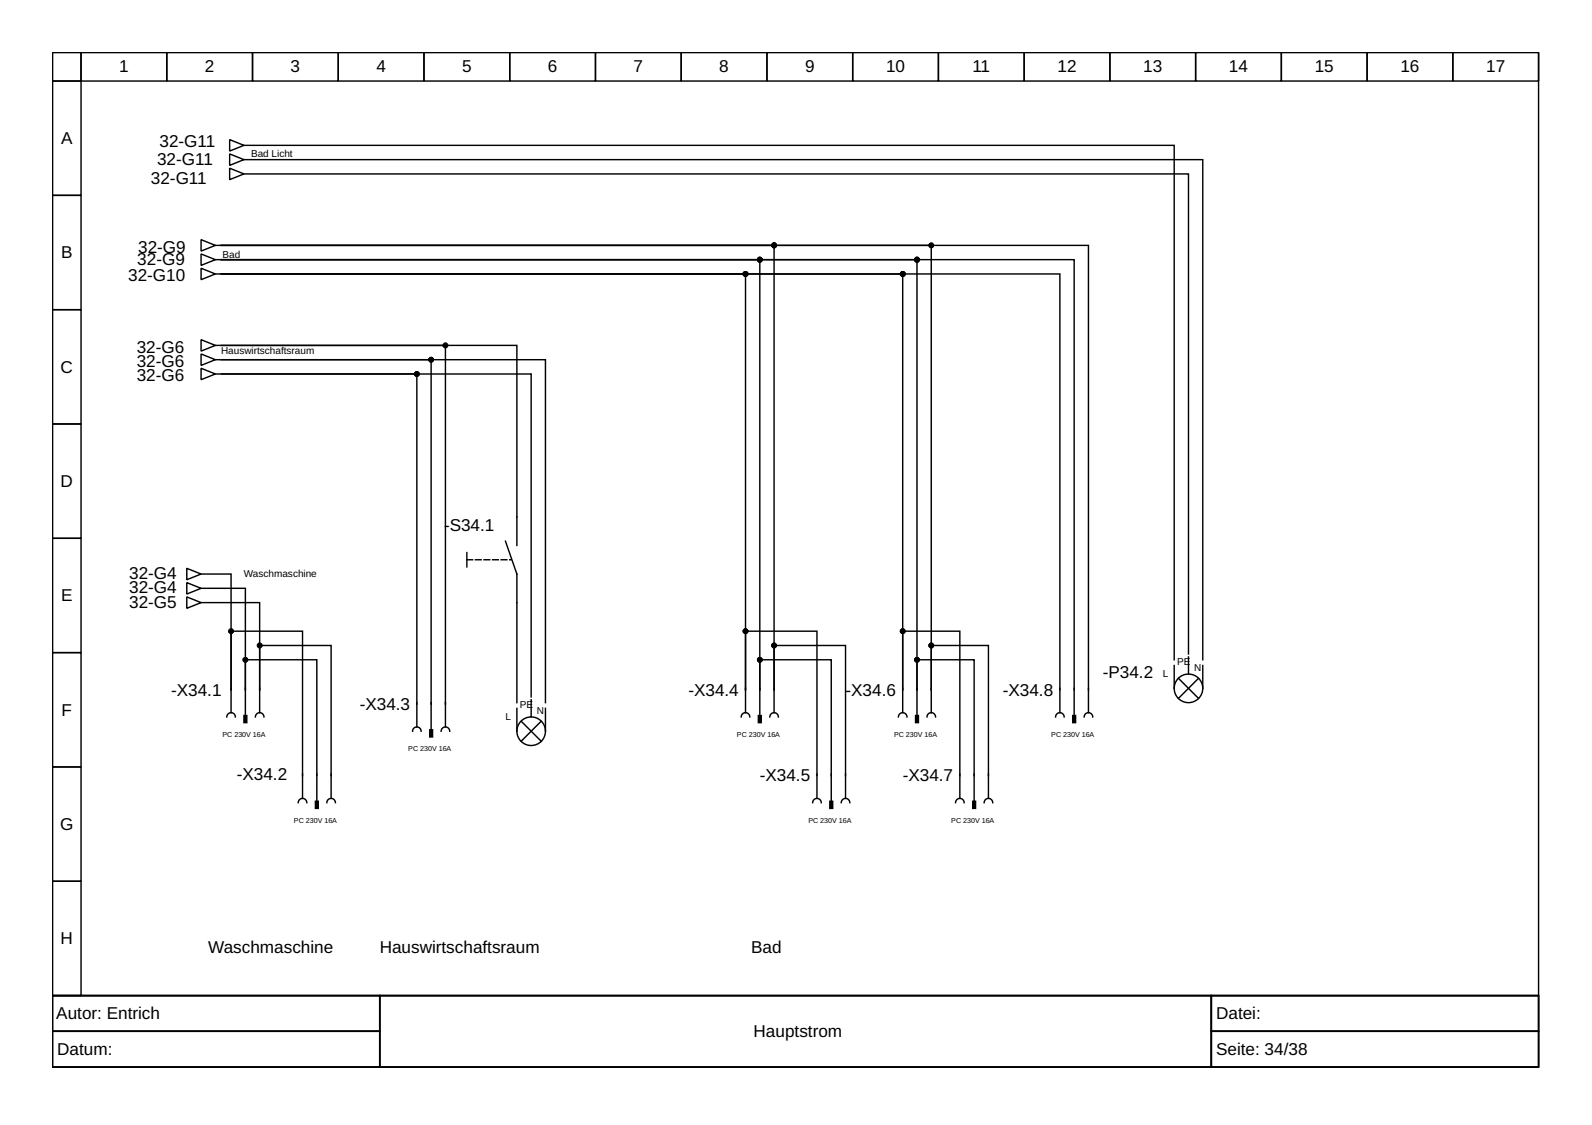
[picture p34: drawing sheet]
<svg xmlns="http://www.w3.org/2000/svg" width="297mm" height="210mm" viewBox="0 0 297 210" stroke-linecap="round" stroke-linejoin="round" font-family="sans-serif">
<defs><g id="words">
<g font-size="3.2">
<text x="22.2" y="13.5">1</text>
<text x="38.2" y="13.5">2</text>
<text x="54.2" y="13.5">3</text>
<text x="70.2" y="13.5">4</text>
<text x="86.2" y="13.5">5</text>
<text x="102.2" y="13.5">6</text>
<text x="118.2" y="13.5">7</text>
<text x="134.2" y="13.5">8</text>
<text x="150.2" y="13.5">9</text>
<text x="165.3" y="13.5">10</text>
<text x="181.4" y="13.5">11</text>
<text x="197.3" y="13.5">12</text>
<text x="213.3" y="13.5">13</text>
<text x="229.3" y="13.5">14</text>
<text x="245.3" y="13.5">15</text>
<text x="261.3" y="13.5">16</text>
<text x="277.3" y="13.5">17</text>
<text x="11.4" y="26.9">A</text>
<text x="29.8" y="27.4">32-G11</text>
<text x="28.2" y="34.3">32-G11</text>
<text x="29.3" y="30.7">32-G11</text>
<text x="25.8" y="47.1">32-G9</text>
<text x="11.4" y="48.2">B</text>
<text x="23.9" y="52.4">32-G10</text>
<text x="25.6" y="49.4">32-G9</text>
<text x="25.5" y="65.8">32-G6</text>
<text x="11.3" y="69.5">C</text>
<text x="25.5" y="71.1">32-G6</text>
<text x="25.5" y="68.4">32-G6</text>
<text x="11.3" y="90.8">D</text>
<text x="82.8" y="99.1">-</text>
<text x="83.9" y="99.1">S34.1</text>
<text x="11.4" y="112.2">E</text>
<text x="24.1" y="110.7">32-G4</text>
<text x="24.1" y="108">32-G4</text>
<text x="24.1" y="113.4">32-G5</text>
<text x="31.9" y="129.8">-X34.1</text>
<text x="128.4" y="129.8">-X34.4</text>
<text x="157.8" y="129.8">-X34.6</text>
<text x="187.1" y="129.8">-X34.8</text>
<text x="205.8" y="126.6">-P34.2</text>
<text x="11.5" y="133.5">F</text>
<text x="67.1" y="132.4">-X34.3</text>
<text x="44.2" y="145.5">-X34.2</text>
<text x="141.8" y="145.8">-X34.5</text>
<text x="168.4" y="145.8">-X34.7</text>
<text x="11.2" y="154.8">G</text>
<text x="11.3" y="176.2">H</text>
<text x="38.9" y="177.8">Waschmaschine</text>
<text x="70.8" y="177.8">Hauswirtschaftsraum</text>
<text x="140.2" y="177.8">Bad</text>
<text x="10.5" y="190.2">Autor: Entrich</text>
<text x="226.9" y="190.2">Datei:</text>
<text x="10.7" y="196.8">Datum:</text>
<text x="140.6" y="193.5">Hauptstrom</text>
<text x="226.9" y="196.8">Seite: 34/38</text>
</g>
<g font-size="1.9">
<text x="46.8" y="29.3">Bad Licht</text>
<text x="41.5" y="48.2">Bad</text>
<text x="41.3" y="66">Hauswirtschaftsraum</text>
<text x="45.5" y="107.6">Waschmaschine</text>
<text x="219.6" y="124.2">PE</text>
<text x="222.8" y="125.2">N</text>
<text x="217" y="126.3">L</text>
<text x="94.3" y="134.3">L</text>
<text x="97" y="132.2">PE</text>
<text x="100.2" y="133.2">N</text>
</g>
<g font-size="1.3">
<text x="41.5" y="137.5">PC 230V 16A</text>
<text x="137.5" y="137.5">PC 230V 16A</text>
<text x="166.8" y="137.5">PC 230V 16A</text>
<text x="196.2" y="137.5">PC 230V 16A</text>
<text x="76.2" y="140.2">PC 230V 16A</text>
<text x="54.8" y="153.5">PC 230V 16A</text>
<text x="150.8" y="153.5">PC 230V 16A</text>
<text x="177.5" y="153.5">PC 230V 16A</text>
</g>
</g></defs>
<g fill="none" stroke="#000" stroke-width=".27">
<path d="M9.8 9.8h277.3v176h-277.3zM9.8 9.8h5.3v5.3h-5.3zM9.8 15.1h5.3v21.4h-5.3zM15.1 9.8h16v5.3h-16zM31.1 9.8h16v5.3h-16zM47.1 9.8h16v5.3h-16zM63.1 9.8h16v5.3h-16zM79.1 9.8h16v5.3h-16zM95.1 9.8h16v5.3h-16zM111.1 9.8h16v5.3h-16zM127.1 9.8h16v5.3h-16zM143.1 9.8h16v5.3h-16z"/>
<path d="M159.1 9.8h16v5.3h-16zM175.1 9.8h16v5.3h-16zM191.1 9.8h16v5.3h-16zM207.1 9.8h16v5.3h-16zM223.1 9.8h16v5.3h-16zM239.1 9.8h16v5.3h-16zM255.1 9.8h16v5.3h-16zM271.1 9.8h16v5.3h-16zM9.8 36.5h5.3v21.3h-5.3zM42.9 31.4l2.6 1.1-2.6 1zM42.9 28.7l2.6 1.1-2.6 1.1zM42.9 26.1l2.6 1-2.6 1.1z"/>
<path d="M45.5 32.5h.8M45.5 29.8h.8M45.5 27.1h.8M46.6 29.8h177.8v93.3M46.6 32.5h175.1v89.5M46.6 27.1h172.5v96M9.8 57.8h5.3v21.3h-5.3zM37.5 50l2.7 1.1-2.7 1.1zM37.5 47.4l2.7 1-2.7 1.1zM37.5 44.7l2.7 1.1-2.7 1zM40.2 51.1h.8M40.2 48.4h.8"/>
<path d="M40.2 45.8h.8M41.3 48.4h129.8v80.3v-5.6h10.7v21.6M41.3 45.8h103.1v82.9v-8.3h13.4v24.3M41.3 51.1h127.1v77.6v-10.9h10.7v26.9M41.3 45.8h132.5v82.9v-8.3h10.6v24.3M41.3 51.1h97.8v77.6v-10.9h13.3v26.9M41.3 51.1h156.5v77.6M41.3 48.4h159.1v80.3M41.3 48.4h100.5v80.3v-5.6h13.3v21.6M41.3 45.8h161.8v82.9M9.8 79.1h5.3v21.3h-5.3zM37.5 68.7l2.7 1.1-2.7 1z"/>
<path d="M37.5 66l2.7 1.1-2.7 1.1zM37.5 63.4l2.7 1-2.7 1.1zM40.2 69.8h.8M40.2 67.1h.8M40.2 64.4h.8M9.8 100.4h5.3v21.4h-5.3zM34.9 108.7l2.6 1.1-2.6 1zM34.9 106l2.6 1.1-2.6 1.1zM34.9 111.4l2.6 1-2.6 1.1zM37.5 109.8h.8M37.5 107.1h.8M37.5 112.4h.8"/>
<path d="M38.6 107.1h4.5v21.6v-10.9h13.3v26.9M38.6 112.4h9.8v16.3v-8.3h13.4v24.3M38.6 109.8h7.2v18.9v-5.6h13.3v21.6M87.1 103.1v2.7M94.3 101l2.1 6.1v24M96.4 101.8v-37.4h-55.1h41.8v67M9.8 121.8h5.3v21.3h-5.3zM42.3 133.8a.8 .8 0 0 1 .8-.8 .8 .8 0 0 1 .8 .8M43.1 128.4v4.6M45.8 128.4v5.1M47.6 133.8a.8 .8 0 0 1 .8-.8 .8 .8 0 0 1 .8 .8M48.4 128.4v4.6"/>
<path d="M77 136.4a.8 .8 0 0 1 .8-.8 .8 .8 0 0 1 .8 .8M77.8 131.1v4.5M80.4 131.1v5.1M82.3 136.4a.8 .8 0 0 1 .8-.8 .8 .8 0 0 1 .8 .8M83.1 131.1v4.5M96.4 132.2v4.2M97.2 134.6l3.8 3.7M99.1 130.6v3.2M99.1 130v-60.2h-57.8h36.5v61.6M101 134.6l-3.8 3.7M101.8 132.2v4.2M101.8 131.1v-64h-60.5h39.1v64.3"/>
<path d="M138.3 133.8a.8 .8 0 0 1 .8-.8 .8 .8 0 0 1 .8 .8M139.1 128.4v4.6M141.8 128.4v5.1M143.6 133.8a.8 .8 0 0 1 .8-.8 .8 .8 0 0 1 .8 .8M144.4 128.4v4.6M167.6 133.8a.8 .8 0 0 1 .8-.8 .8 .8 0 0 1 .8 .8M168.4 128.4v4.6M171.1 128.4v5.1M173 133.8a.8 .8 0 0 1 .8-.8 .8 .8 0 0 1 .8 .8M173.8 128.4v4.6M197 133.8a.8 .8 0 0 1 .8-.8 .8 .8 0 0 1 .8 .8M197.8 128.4v4.6"/>
<path d="M200.4 128.4v5.1M202.3 133.8a.8 .8 0 0 1 .8-.8 .8 .8 0 0 1 .8 .8M203.1 128.4v4.6M219.1 124.2v4.2M219.9 126.6l3.7 3.7M221.7 122.6v3.2M223.6 126.6l-3.7 3.7M224.4 124.2v4.2M9.8 143.1h5.3v21.3h-5.3zM55.6 149.8a.8 .8 0 0 1 .8-.8 .8 .8 0 0 1 .8 .8M56.4 144.4v4.6M59.1 144.4v5.1"/>
<path d="M61 149.8a.8 .8 0 0 1 .8-.8 .8 .8 0 0 1 .8 .8M61.8 144.4v4.6M151.6 149.8a.8 .8 0 0 1 .8-.8 .8 .8 0 0 1 .8 .8M152.4 144.4v4.6M155.1 144.4v5.1M157 149.8a.8 .8 0 0 1 .8-.8 .8 .8 0 0 1 .8 .8M157.8 144.4v4.6M178.3 149.8a.8 .8 0 0 1 .8-.8 .8 .8 0 0 1 .8 .8M179.1 144.4v4.6M181.8 144.4v5.1M183.6 149.8a.8 .8 0 0 1 .8-.8 .8 .8 0 0 1 .8 .8M184.4 144.4v4.6"/>
<path d="M9.8 164.4h5.3v21.4h-5.3zM9.8 185.8h277.3v13.3h-277.3zM9.8 185.8h61v6.6h-61zM9.8 192.4h61v6.7h-61zM70.8 185.8h155.2v13.3h-155.2zM226 185.8h61.1v6.6h-61.1zM226 192.4h61.1v6.7h-61.1z"/>
<circle cx="99.1" cy="136.4" r="2.67"/>
<circle cx="221.7" cy="128.4" r="2.67"/>
</g>
<g fill="#000" stroke="#000" stroke-width=".27">
<path d="M45.5 133.5h.5v1.3h-.5z" fill-rule="evenodd"/>
<path d="M80.2 136.2h.5v1.3h-.5z" fill-rule="evenodd"/>
<path d="M141.5 133.5h.5v1.3h-.5z" fill-rule="evenodd"/>
<path d="M170.8 133.5h.6v1.3h-.6z" fill-rule="evenodd"/>
<path d="M200.2 133.5h.5v1.3h-.5z" fill-rule="evenodd"/>
<path d="M58.8 149.5h.6v1.3h-.6z" fill-rule="evenodd"/>
<path d="M154.8 149.5h.6v1.3h-.6z" fill-rule="evenodd"/>
<path d="M181.5 149.5h.5v1.3h-.5z" fill-rule="evenodd"/>
<circle cx="139.1" cy="51.1" r=".4"/>
<circle cx="141.8" cy="48.4" r=".4"/>
<circle cx="144.4" cy="45.8" r=".4"/>
<circle cx="168.4" cy="51.1" r=".4"/>
<circle cx="171.1" cy="48.4" r=".4"/>
<circle cx="173.8" cy="45.8" r=".4"/>
<circle cx="77.8" cy="69.8" r=".4"/>
<circle cx="80.4" cy="67.1" r=".4"/>
<circle cx="83.1" cy="64.4" r=".4"/>
<circle cx="43.1" cy="117.8" r=".4"/>
<circle cx="139.1" cy="117.8" r=".4"/>
<circle cx="168.4" cy="117.8" r=".4"/>
<circle cx="45.8" cy="123.1" r=".4"/>
<circle cx="48.4" cy="120.4" r=".4"/>
<circle cx="141.8" cy="123.1" r=".4"/>
<circle cx="144.4" cy="120.4" r=".4"/>
<circle cx="171.1" cy="123.1" r=".4"/>
<circle cx="173.8" cy="120.4" r=".4"/>
</g>
<path d="M87.1 104.4h8.3" fill="none" stroke="#000" stroke-width=".27" stroke-dasharray="1.1 .5"/>
<use href="#words"/>
</svg>
